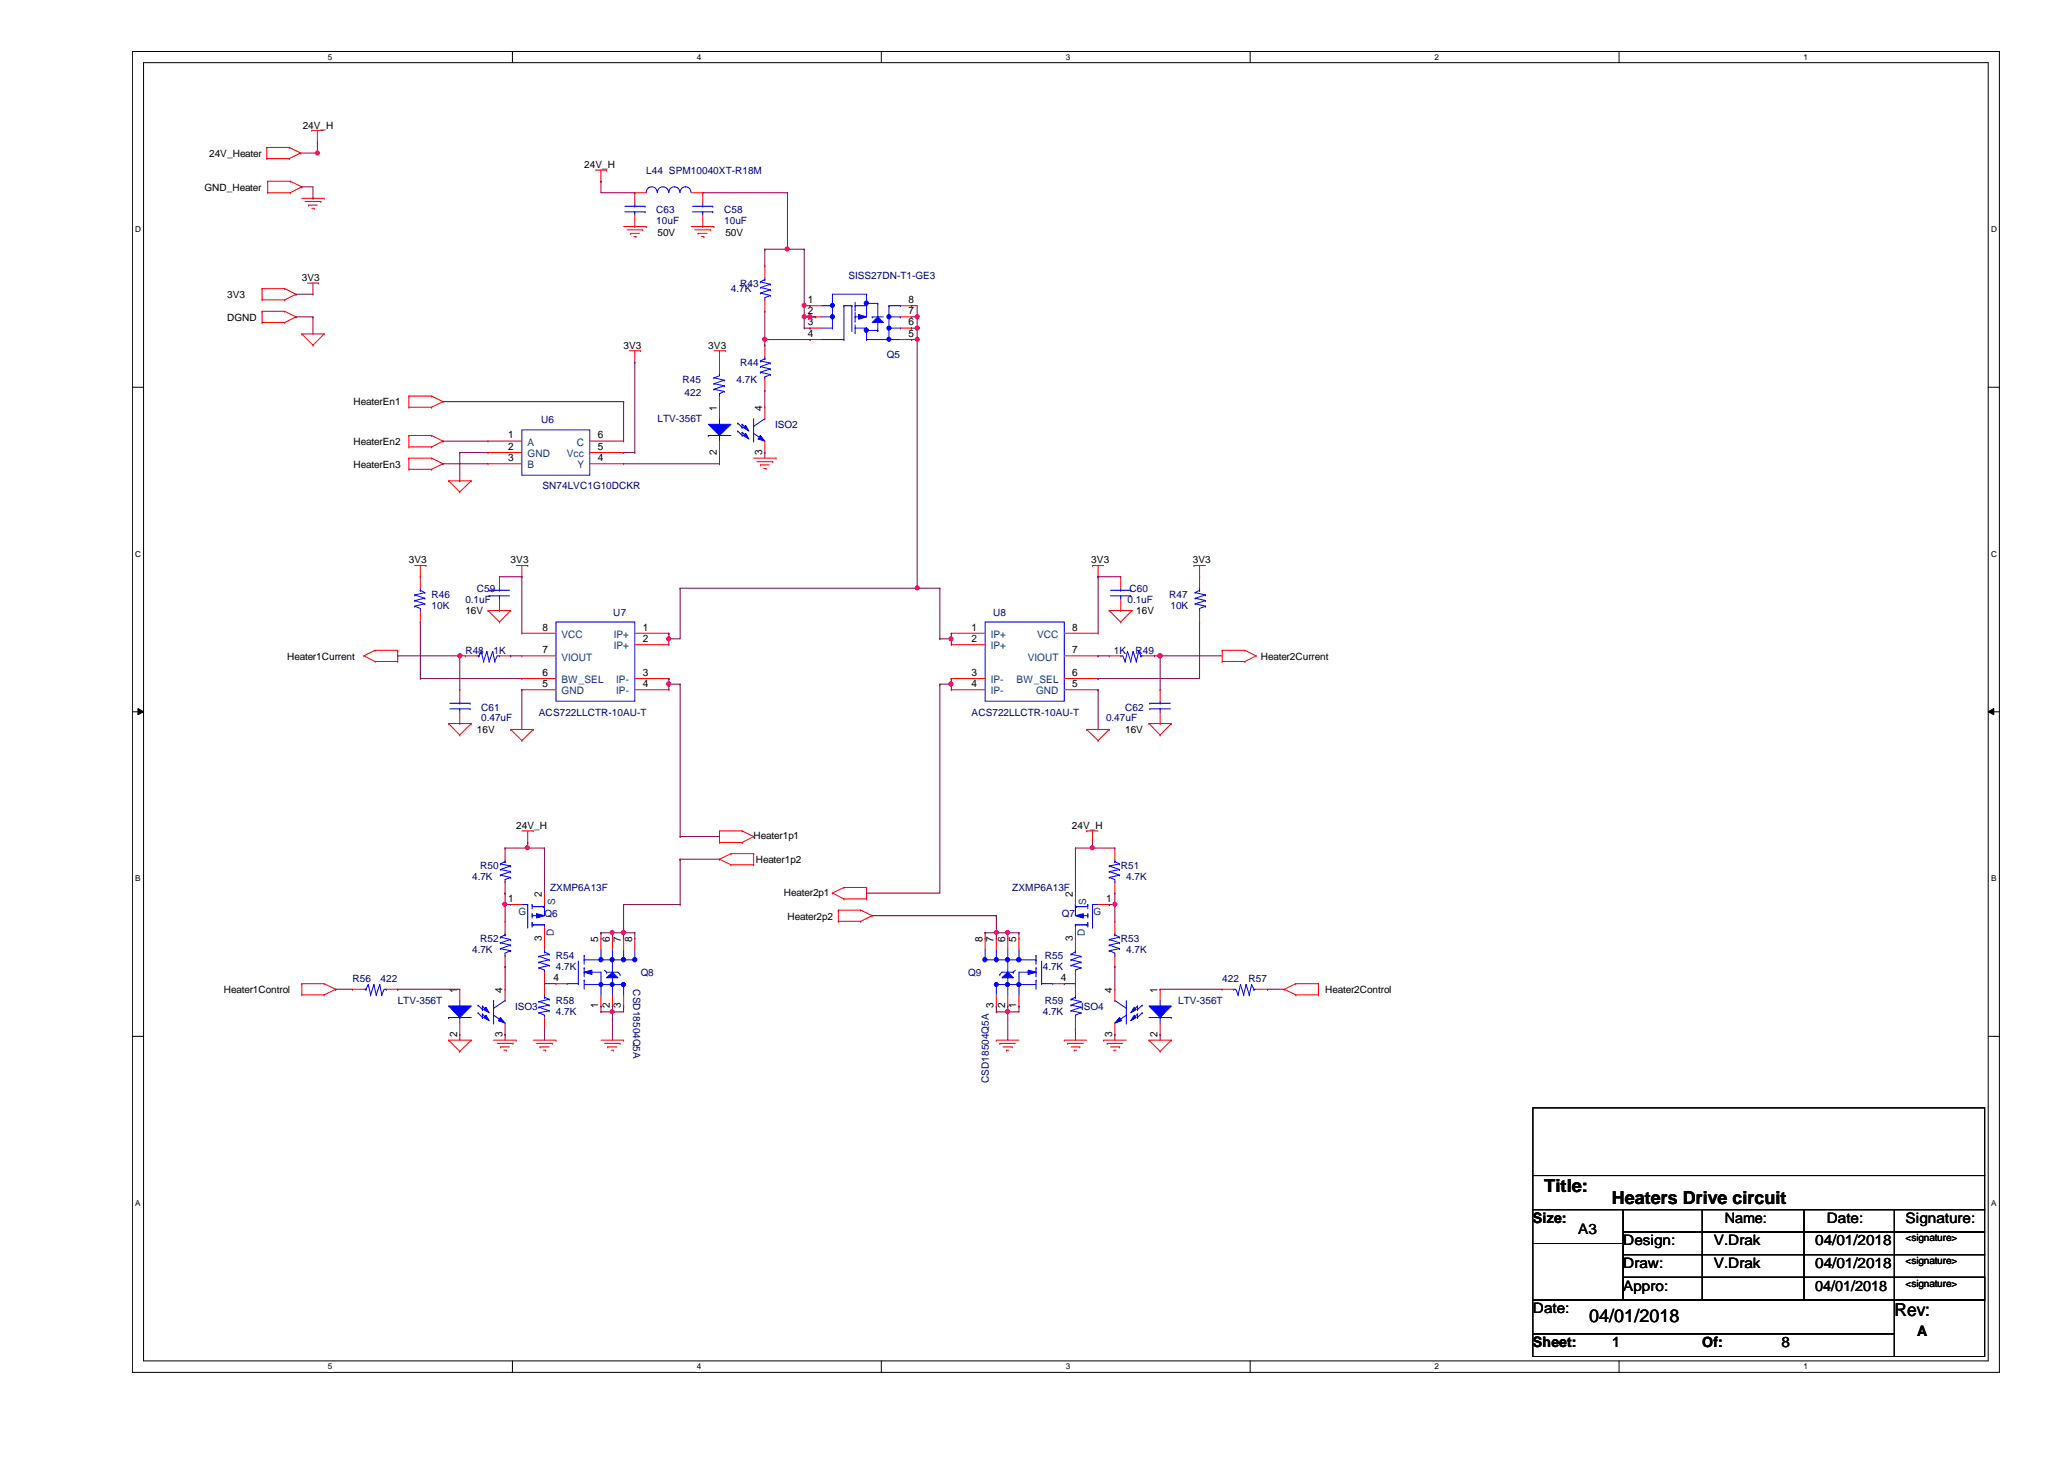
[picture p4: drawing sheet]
<svg xmlns="http://www.w3.org/2000/svg" width="297mm" height="210mm" viewBox="0 0 297 210" stroke-linecap="round" stroke-linejoin="round" font-family="sans-serif">
<defs><g id="words">
<g font-size="2.6">
<text x="222.2" y="171.5">Title:</text>
<text x="232" y="173.2">Heaters Drive circuit</text>
<text x="228.7" y="190.2">04/01/2018</text>
<text x="272.6" y="189.4">Rev:</text>
</g>
<g font-size="2.1">
<text x="220.6" y="175.9">Size:</text>
<text x="227.1" y="177.5">A3</text>
<text x="233.6" y="179.2">Design:</text>
<text x="246.6" y="179.2">V.Drak</text>
<text x="248.2" y="175.9">Name:</text>
<text x="261.2" y="179.2">04/01/2018</text>
<text x="262.9" y="175.9">Date:</text>
<text x="274.2" y="175.9">Signature:</text>
<text x="233.6" y="182.4">Draw:</text>
<text x="233.6" y="185.7">Appro:</text>
<text x="246.6" y="182.4">V.Drak</text>
<text x="261.2" y="185.7">04/01/2018</text>
<text x="261.2" y="182.4">04/01/2018</text>
<text x="220.6" y="188.9">Date:</text>
<text x="220.6" y="193.8">Sheet:</text>
<text x="232" y="193.8">1</text>
<text x="245" y="193.8">Of:</text>
<text x="256.4" y="193.8">8</text>
<text x="275.9" y="192.2">A</text>
</g>
<g font-size="1.5">
<text x="116.2" y="46.8">3</text>
<text x="116.2" y="45.2">2</text>
<text x="116.2" y="43.6">1</text>
<text x="130.7" y="43.6">8</text>
<text x="130.7" y="46.8">6</text>
<text x="130.7" y="45.2">7</text>
<text x="116.2" y="48.5">4</text>
<text x="130.7" y="48.5">5</text>
<text x="103.2" y="59.1" transform="rotate(-90 103.2 59.1)">1</text>
<text x="109.7" y="59.1" transform="rotate(-90 109.7 59.1)">4</text>
<text x="73.2" y="63.1">1</text>
<text x="73.2" y="64.7">2</text>
<text x="86" y="64.7">5</text>
<text x="86" y="63.1">6</text>
<text x="103.2" y="65.4" transform="rotate(-90 103.2 65.4)">2</text>
<text x="109.7" y="65.4" transform="rotate(-90 109.7 65.4)">3</text>
<text x="73.2" y="66.3">3</text>
<text x="86" y="66.3">4</text>
<text x="78.1" y="94">7</text>
<text x="78.1" y="90.7">8</text>
<text x="92.5" y="90.7">1</text>
<text x="92.5" y="92.4">2</text>
<text x="139.8" y="90.7">1</text>
<text x="139.8" y="92.4">2</text>
<text x="154.3" y="94">7</text>
<text x="154.3" y="90.7">8</text>
<text x="78.1" y="98.8">5</text>
<text x="78.1" y="97.2">6</text>
<text x="92.5" y="97.2">3</text>
<text x="92.5" y="98.8">4</text>
<text x="139.8" y="97.2">3</text>
<text x="139.8" y="98.8">4</text>
<text x="154.3" y="98.8">5</text>
<text x="154.3" y="97.2">6</text>
<text x="73.2" y="129.8">1</text>
<text x="78" y="129" transform="rotate(-90 78 129)">2</text>
<text x="154.4" y="129" transform="rotate(-90 154.4 129)">2</text>
<text x="159.2" y="129.8">1</text>
<text x="78" y="135.3" transform="rotate(-90 78 135.3)">3</text>
<text x="86.1" y="135.5" transform="rotate(-90 86.1 135.5)">5</text>
<text x="87.8" y="135.5" transform="rotate(-90 87.8 135.5)">6</text>
<text x="89.4" y="135.5" transform="rotate(-90 89.4 135.5)">7</text>
<text x="91" y="135.5" transform="rotate(-90 91 135.5)">8</text>
<text x="141.4" y="135.5" transform="rotate(-90 141.4 135.5)">8</text>
<text x="143" y="135.5" transform="rotate(-90 143 135.5)">7</text>
<text x="144.7" y="135.5" transform="rotate(-90 144.7 135.5)">6</text>
<text x="146.3" y="135.5" transform="rotate(-90 146.3 135.5)">5</text>
<text x="154.4" y="135.3" transform="rotate(-90 154.4 135.3)">3</text>
<text x="65.8" y="142.8" transform="rotate(-90 65.8 142.8)">1</text>
<text x="72.3" y="142.8" transform="rotate(-90 72.3 142.8)">4</text>
<text x="79.7" y="141.1">4</text>
<text x="152.7" y="141.1">4</text>
<text x="160.1" y="142.8" transform="rotate(-90 160.1 142.8)">4</text>
<text x="166.6" y="142.8" transform="rotate(-90 166.6 142.8)">1</text>
<text x="65.8" y="149.1" transform="rotate(-90 65.8 149.1)">2</text>
<text x="72.3" y="149.1" transform="rotate(-90 72.3 149.1)">3</text>
<text x="86.1" y="145.1" transform="rotate(-90 86.1 145.1)">1</text>
<text x="87.8" y="145.1" transform="rotate(-90 87.8 145.1)">2</text>
<text x="89.4" y="145.1" transform="rotate(-90 89.4 145.1)">3</text>
<text x="143" y="145.1" transform="rotate(-90 143 145.1)">3</text>
<text x="144.7" y="145.1" transform="rotate(-90 144.7 145.1)">2</text>
<text x="146.3" y="145.1" transform="rotate(-90 146.3 145.1)">1</text>
<text x="160.1" y="149.1" transform="rotate(-90 160.1 149.1)">3</text>
<text x="166.6" y="149.1" transform="rotate(-90 166.6 149.1)">2</text>
</g>
<g font-size="1.5" fill="#004080">
<text x="75.9" y="64.1">A</text>
<text x="75.9" y="65.8">GND</text>
<text x="81.6" y="65.8">Vcc</text>
<text x="83" y="64.1">C</text>
<text x="75.9" y="67.4">B</text>
<text x="83.1" y="67.4">Y</text>
<text x="80.8" y="95">VIOUT</text>
<text x="80.8" y="91.8">VCC</text>
<text x="88.3" y="91.8">IP+</text>
<text x="88.3" y="93.4">IP+</text>
<text x="142.6" y="91.8">IP+</text>
<text x="142.6" y="93.4">IP+</text>
<text x="147.9" y="95">VIOUT</text>
<text x="149.3" y="91.8">VCC</text>
<text x="80.8" y="99.9">GND</text>
<text x="80.8" y="98.3">BW_SEL</text>
<text x="88.7" y="98.3">IP-</text>
<text x="88.7" y="99.9">IP-</text>
<text x="142.6" y="98.3">IP-</text>
<text x="142.6" y="99.9">IP-</text>
<text x="146.3" y="98.3">BW_SEL</text>
<text x="149.1" y="99.9">GND</text>
</g>
<g font-size="1.4">
<text x="30.1" y="22.6">24V_Heater</text>
<text x="43.6" y="18.5">24V_H</text>
<text x="29.4" y="27.4">GND_Heater</text>
<text x="84.1" y="24.2">24V_H</text>
<text x="94.6" y="34">50V</text>
<text x="104.4" y="34">50V</text>
<text x="43.4" y="40.4">3V3</text>
<text x="32.7" y="42.9">3V3</text>
<text x="32.7" y="46.1">DGND</text>
<text x="89.7" y="50.2">3V3</text>
<text x="101.9" y="50.2">3V3</text>
<text x="50.9" y="58.3">HeaterEn1</text>
<text x="50.9" y="64">HeaterEn2</text>
<text x="50.9" y="67.3">HeaterEn3</text>
<text x="58.8" y="81.1">3V3</text>
<text x="73.5" y="81.1">3V3</text>
<text x="157.1" y="81.1">3V3</text>
<text x="171.7" y="81.1">3V3</text>
<text x="67" y="88.4">16V</text>
<text x="163.5" y="88.4">16V</text>
<text x="41.3" y="94.9">Heater1Current</text>
<text x="181.4" y="94.9">Heater2Current</text>
<text x="68.6" y="105.5">16V</text>
<text x="161.9" y="105.5">16V</text>
<text x="74.3" y="119.3">24V_H</text>
<text x="154.3" y="119.3">24V_H</text>
<text x="108.5" y="120.7">Heater1p1</text>
<text x="108.8" y="124.2">Heater1p2</text>
<text x="112.8" y="128.9">Heater2p1</text>
<text x="113.3" y="132.3">Heater2p2</text>
<text x="32.2" y="142.9">Heater1Control</text>
<text x="190.7" y="142.9">Heater2Control</text>
<text x="274.2" y="178.6">&lt;signature&gt;</text>
<text x="274.2" y="181.9">&lt;signature&gt;</text>
<text x="274.2" y="185.1">&lt;signature&gt;</text>
</g>
<g font-size="1.4" fill="#000080">
<text x="93" y="25">L44 SPM10040XT-R18M</text>
<text x="94.4" y="30.7">C63</text>
<text x="94.4" y="32.2">10uF</text>
<text x="104.2" y="30.7">C58</text>
<text x="104.2" y="32.2">10uF</text>
<text x="106.5" y="41.3">R43</text>
<text x="122.1" y="40.1">SISS27DN-T1-GE3</text>
<text x="105.2" y="42.1">4.7K</text>
<text x="106.5" y="52.6">R44</text>
<text x="127.6" y="51.5">Q5</text>
<text x="98.2" y="55.1">R45</text>
<text x="98.5" y="57">422</text>
<text x="106" y="55.1">4.7K</text>
<text x="77.9" y="60.9">U6</text>
<text x="94.6" y="60.7">LTV-356T</text>
<text x="111.5" y="61.6">ISO2</text>
<text x="78.1" y="70.4">SN74LVC1G10DCKR</text>
<text x="62.1" y="86">R46</text>
<text x="62.1" y="87.6">10K</text>
<text x="67" y="86.8">0.1uF</text>
<text x="68.6" y="85.1">C59</text>
<text x="88.3" y="88.6">U7</text>
<text x="142.9" y="88.6">U8</text>
<text x="162.3" y="86.8">0.1uF</text>
<text x="162.6" y="85.1">C60</text>
<text x="168.3" y="86">R47</text>
<text x="168.4" y="87.6">10K</text>
<text x="67" y="94.1">R48</text>
<text x="71" y="94.1">1K</text>
<text x="160.3" y="94.1">1K</text>
<text x="163.4" y="94.1">R49</text>
<text x="69.3" y="102.2">C61</text>
<text x="69.3" y="103.7">0.47uF</text>
<text x="77.6" y="103">ACS722LLCTR-10AU-T</text>
<text x="139.8" y="103">ACS722LLCTR-10AU-T</text>
<text x="159.2" y="103.7">0.47uF</text>
<text x="161.9" y="102.2">C62</text>
<text x="69.1" y="125">R50</text>
<text x="161.3" y="125">R51</text>
<text x="67.9" y="126.6">4.7K</text>
<text x="78.4" y="132">Q6</text>
<text x="79.2" y="128.2">ZXMP6A13F</text>
<text x="145.7" y="128.2">ZXMP6A13F</text>
<text x="152.8" y="132">Q7</text>
<text x="162.1" y="126.6">4.7K</text>
<text x="67.9" y="137.2">4.7K</text>
<text x="69.1" y="135.6">R52</text>
<text x="80" y="138">R54</text>
<text x="150.4" y="138">R55</text>
<text x="161.3" y="135.6">R53</text>
<text x="162.1" y="137.2">4.7K</text>
<text x="50.7" y="141.2">R56</text>
<text x="54.8" y="141.2">422</text>
<text x="80" y="139.6">4.7K</text>
<text x="91.1" y="142.3" transform="rotate(90 91.1 142.3)">CSD18504Q5A</text>
<text x="92.2" y="140.4">Q8</text>
<text x="139.3" y="140.4">Q9</text>
<text x="150.1" y="139.6">4.7K</text>
<text x="175.9" y="141.2">422</text>
<text x="179.7" y="141.2">R57</text>
<text x="57.2" y="144.5">LTV-356T</text>
<text x="74.1" y="145.3">ISO3</text>
<text x="80" y="144.5">R58</text>
<text x="80" y="146.1">4.7K</text>
<text x="150.1" y="146.1">4.7K</text>
<text x="150.4" y="144.5">R59</text>
<text x="155.6" y="145.3">ISO4</text>
<text x="169.5" y="144.5">LTV-356T</text>
<text x="142.3" y="155.8" transform="rotate(-90 142.3 155.8)">CSD18504Q5A</text>
</g>
<g font-size="1.4" fill="#004080">
<text x="74.6" y="131.7">G</text>
<text x="79.9" y="130.1" transform="rotate(-90 79.9 130.1)">S</text>
<text x="156.3" y="130.1" transform="rotate(-90 156.3 130.1)">S</text>
<text x="157.4" y="131.7">G</text>
<text x="79.7" y="134.7" transform="rotate(-90 79.7 134.7)">D</text>
<text x="156.1" y="134.7" transform="rotate(-90 156.1 134.7)">D</text>
</g>
<g font-size="1.2">
<text x="47.2" y="8.6">5</text>
<text x="100.3" y="8.6">4</text>
<text x="153.4" y="8.6">3</text>
<text x="206.5" y="8.6">2</text>
<text x="259.5" y="8.6">1</text>
<text x="19.5" y="33.4">D</text>
<text x="286.6" y="33.4">D</text>
<text x="19.5" y="80.1">C</text>
<text x="286.6" y="80.1">C</text>
<text x="19.5" y="126.8">B</text>
<text x="286.6" y="126.8">B</text>
<text x="19.5" y="173.5">A</text>
<text x="286.6" y="173.5">A</text>
<text x="47.2" y="197">5</text>
<text x="100.3" y="197">4</text>
<text x="153.4" y="197">3</text>
<text x="206.5" y="197">2</text>
<text x="259.5" y="197">1</text>
</g>
</g></defs>
<path d="M19.1 7.4h268.6v190h-268.6zM20.7 9h265.4v186.8h-265.4z" fill="none" stroke="#000" stroke-width=".14"/>
<g fill="#fff">
<path d="M47.2 7.6h.6v1.3h-.6z"/>
<path d="M47.2 196h.6v1.3h-.6z"/>
</g>
<path d="M73.7 7.4v1.6M73.7 195.8v1.6" fill="none" stroke="#000" stroke-width=".14"/>
<g fill="#fff">
<path d="M100.3 7.6h.6v1.3h-.6z"/>
<path d="M100.3 196h.6v1.3h-.6z"/>
</g>
<path d="M126.8 7.4v1.6M126.8 195.8v1.6" fill="none" stroke="#000" stroke-width=".14"/>
<g fill="#fff">
<path d="M153.4 7.6h.6v1.3h-.6z"/>
<path d="M153.4 196h.6v1.3h-.6z"/>
</g>
<path d="M179.9 7.4v1.6M179.9 195.8v1.6" fill="none" stroke="#000" stroke-width=".14"/>
<g fill="#fff">
<path d="M206.5 7.6h.6v1.3h-.6z"/>
<path d="M206.5 196h.6v1.3h-.6z"/>
</g>
<path d="M233 7.4v1.6M233 195.8v1.6" fill="none" stroke="#000" stroke-width=".14"/>
<g fill="#fff">
<path d="M259.5 7.6h.6v1.3h-.6z"/>
<path d="M259.5 196h.6v1.3h-.6z"/>
<path d="M19.5 32.3h.8v1.4h-.8z"/>
<path d="M286.6 32.3h.8v1.4h-.8z"/>
<path d="M19.5 79h.8v1.3h-.8z"/>
<path d="M286.6 79h.8v1.3h-.8z"/>
</g>
<path d="M19.1 55.7h1.6M286.1 55.7h1.6" fill="none" stroke="#000" stroke-width=".14"/>
<g fill="#fff">
<path d="M19.5 125.7h.7v1.3h-.7z"/>
<path d="M286.6 125.7h.7v1.3h-.7z"/>
</g>
<path d="M19.1 102.4h1.6M19.9 101.9l.8 .5-.8 .4zM286.1 102.4l.8-.5v.9zM286.1 102.4h1.6" fill="none" stroke="#000" stroke-width=".14"/>
<path d="M19.9 101.9l.8 .5-.8 .4zM286.1 102.4l.8-.5v.9z" fill="#000"/>
<g fill="#fff">
<path d="M19.5 172.4h.7v1.3h-.7z"/>
<path d="M286.6 172.4h.7v1.3h-.7z"/>
</g>
<g fill="none" stroke="#000" stroke-width=".14">
<path d="M19.1 149.1h1.6M220.6 159.4h65v9.7h-65zM286.1 149.1h1.6M220.6 169.1h65v4.9h-65zM220.6 174h13v4.9h-13zM220.6 178.9h13v8.1h-13zM233.6 174h11.4v3.2h-11.4zM233.6 177.2h11.4v3.3h-11.4zM245 174h14.6v3.2h-14.6zM245 177.2h14.6v3.3h-14.6zM259.6 174h13v3.2h-13zM259.6 177.2h13v3.3h-13z"/>
<path d="M272.6 174h13v3.2h-13zM272.6 177.2h13v3.3h-13zM220.6 187h52v4.9h-52zM220.6 191.9h52v3.3h-52zM233.6 180.5h11.4v3.3h-11.4zM233.6 183.8h52v3.2h-52zM233.6 183.8h11.4v3.2h-11.4zM245 180.5h14.6v3.3h-14.6zM245 183.8h14.6v3.2h-14.6zM259.6 180.5h13v3.3h-13zM259.6 183.8h13v3.2h-13zM272.6 180.5h13v3.3h-13z"/>
<path d="M272.6 183.8h13v3.2h-13zM272.6 187h13v8.2h-13z"/>
</g>
<g fill="none" stroke="#f00" stroke-width=".14">
<path d="M44.9 18.8h.1M44.9 18.8h1.6M45.7 18.8v1.6M38.4 21.2h.1M38.4 22.8h.1M38.4 21.2h3.2M38.4 21.2v1.6M38.4 22.8h3.2M38.5 26.1h.1M38.5 27.7h.1M38.5 26.1h3.3M38.5 26.1v1.6"/>
<path d="M38.5 27.7h3.3M41.6 21.2h.1M41.6 22.8h.1M41.6 21.2l1.7 .8M41.8 26.1h.1M41.8 27.7h.1M41.8 26.1l1.6 .8M43.3 22h.1M43.3 22l-1.7 .8M43.4 26.9h.1M43.4 26.9l-1.6 .8M43.4 28.5h3.3"/>
<path d="M43.9 29h2.3M44.4 29.5h.1M44.4 29.5h1.3M44.9 30h.3M45.2 30h.1M45.7 20.4h.1M46.2 29h.1M46.7 28.5h.1M85.7 24.5h1.6M86.5 26.1h.1M86.5 24.5v1.6M87.3 24.5h.1"/>
<path d="M89.7 32.6h3.3M90.3 33.1h2.2M90.7 33.6h.1M90.7 33.6h1.3M91.2 34h.3M91.5 34h.1M92.5 33.1h.1M93 32.6h.1M99.5 32.6h3.2M100 33.1h2.3M100.5 33.6h.1M100.5 33.6h1.3"/>
<path d="M101 34h.3M101.3 34h.1M102.3 33.1h.1M102.7 32.6h.1M37.7 41.5h.1M37.7 43.1h.1M37.7 44.8h.1M37.7 46.4h.1M37.7 41.5h3.3M37.7 41.5v1.6M37.7 44.8v1.6M37.7 43.1h3.3"/>
<path d="M37.7 44.8h3.3M37.7 46.4h3.3M41 41.5h.1M41 43.1h.1M41 44.8h.1M41 46.4h.1M41 41.5l1.6 .8M41 44.8l1.6 .8M42.6 42.3h.1M42.6 45.6h.1M42.6 42.3l-1.6 .8M42.6 45.6l-1.6 .8"/>
<path d="M43.4 48h.1M43.4 48h3.3M43.4 48l1.6 1.7M44.2 40.7h1.6M45 42.3h.1M45 49.7h.1M45 40.7v1.6M45.8 40.7h.1M46.7 48h.1M46.7 48l-1.7 1.7M58.8 58.6h.1M58.8 57h.1"/>
<path d="M58.8 57v1.6M58.8 57h3.3M58.8 58.6h3.3M62.1 57h.1M62.1 58.6h.1M62.1 57l1.7 .8M63.8 57.8h.1M63.8 57.8l-1.7 .8M90.6 50.5h1.6M91.4 52.1h.1M91.4 50.5v1.6M92.2 50.5h.1"/>
<path d="M102.7 50.5h1.7M103.5 52.1h.1M103.5 50.5v1.6M104.4 50.5h.1M58.8 67.5h.1M58.8 65.9h.1M58.8 64.3h.1M58.8 62.7h.1M58.8 65.9h3.3M58.8 67.5h3.3M58.8 62.7v1.6M58.8 65.9v1.6"/>
<path d="M58.8 62.7h3.3M58.8 64.3h3.3M62.1 65.9h.1M62.1 67.5h.1M62.1 62.7h.1M62.1 64.3h.1M62.1 65.9l1.7 .8M62.1 62.7l1.7 .8M63.8 66.7h.1M63.8 63.5h.1M63.8 66.7l-1.7 .8M63.8 63.5l-1.7 .8"/>
<path d="M64.6 69.2h.1M64.6 69.2h3.2M64.6 69.2l1.6 1.6M66.2 70.8h.1M67.8 69.2h.1M67.8 69.2l-1.6 1.6M108.5 65.9h3.2M108.9 66.4h2.3M109.4 66.9h.1M109.4 66.9h1.3M109.9 67.4h.3M110.2 67.4h.1"/>
<path d="M111.2 66.4h.1M111.7 65.9h.1M52.4 94.4h.1M52.4 94.4l1.6 .8M54 93.6h.1M54 95.2h.1M54 93.6l-1.6 .8M54 93.6h3.2M54 95.2h3.2M57.2 93.6h.1M57.2 95.2h.1M57.2 93.6v1.6"/>
<path d="M59.7 81.4h1.6M60.5 83h.1M60.5 81.4v1.6M61.3 81.4h.1M70.2 87.8h.1M70.2 87.8h3.3M70.2 87.8l1.7 1.7M71.9 89.5h.1M71.9 83h.1M71.9 87.8h.1M71.9 83v1.6M71.9 86.2v1.6"/>
<path d="M73.5 87.8h.1M73.5 87.8l-1.6 1.7M74.3 81.4h1.6M75.1 83h.1M75.1 81.4v1.6M75.9 81.4h.1M157.2 81.4h.1M157.2 81.4h1.6M158 83h.1M158 81.4v1.6M159.6 87.8h.1M159.6 87.8h3.3"/>
<path d="M159.6 87.8l1.7 1.7M161.3 89.5h.1M161.3 83h.1M161.3 87.8h.1M161.3 83v1.6M161.3 86.2v1.6M162.9 87.8h.1M162.9 87.8l-1.6 1.7M171.8 81.4h.1M171.8 81.4h1.7M172.6 83h.1M172.6 81.4v1.6"/>
<path d="M175.9 93.6h.1M175.9 95.2h.1M175.9 93.6h3.3M175.9 95.2h3.3M175.9 93.6v1.6M179.2 93.6h.1M179.2 95.2h.1M179.2 93.6l1.6 .8M180.8 94.4h.1M180.8 94.4l-1.6 .8M64.6 104.1h.1M64.6 104.1h3.2"/>
<path d="M64.6 104.1l1.6 1.6M66.2 105.7h.1M67.8 104.1h.1M67.8 104.1l-1.6 1.6M73.5 104.9h.1M73.5 104.9h3.3M73.5 104.9l1.6 1.7M75.1 106.6h.1M75.1 119.5h1.7M75.9 119.5v1.7M76.8 104.9h.1M76.8 119.5h.1"/>
<path d="M76.8 104.9l-1.7 1.7M103.5 119.5h.1M103.5 119.5v1.7M103.5 119.5h3.3M106.8 119.5h.1M106.8 119.5l1.7 .9M156.4 104.9h.1M156.4 119.5h.1M156.4 119.5h1.6M156.4 104.9h3.2M156.4 104.9l1.6 1.7M157.2 119.5v1.7"/>
<path d="M158 106.6h.1M159.6 104.9h.1M159.6 104.9l-1.6 1.7M165.4 104.1h.1M165.4 104.1h3.2M165.4 104.1l1.6 1.6M167 105.7h.1M168.6 104.1h.1M168.6 104.1l-1.6 1.6M75.9 121.2h.1M103.5 123.6h.1M103.5 121.2h.1"/>
<path d="M103.5 123.6l1.7 .8M103.5 121.2h3.3M105.2 122.8h.1M105.2 124.4h.1M105.2 122.8l-1.7 .8M105.2 122.8h3.3M105.2 124.4h3.3M106.8 121.2h.1M108.5 122.8h.1M108.5 124.4h.1M108.5 120.4h.1M108.5 122.8v1.6"/>
<path d="M108.5 120.4l-1.7 .8M119.8 128.5h.1M119.8 128.5l1.7 .8M120.7 130.9h.1M120.7 132.5h.1M120.7 130.9h3.2M120.7 130.9v1.6M120.7 132.5h3.2M121.5 129.3h.1M121.5 127.7h.1M121.5 129.3h3.2M121.5 127.7h3.2"/>
<path d="M121.5 127.7l-1.7 .8M123.9 130.9h.1M123.9 132.5h.1M123.9 130.9l1.6 .8M124.7 129.3h.1M124.7 127.7h.1M124.7 127.7v1.6M125.5 131.7h.1M125.5 131.7l-1.6 .8M157.2 121.2h.1M43.4 143.1h.1M43.4 141.5h.1"/>
<path d="M43.4 141.5h3.3M43.4 143.1h3.3M43.4 141.5v1.6M46.7 141.5h.1M46.7 143.1h.1M46.7 141.5l1.6 .8M48.3 142.3h.1M48.3 142.3l-1.6 .8M50.7 142.3h.1M50.7 142.3h1.7M55.6 142.3h1.6M57.2 142.3h.1"/>
<path d="M64.6 149.6h.1M64.6 149.6h3.2M64.6 149.6l1.6 1.7M66.2 151.3h.1M67.8 149.6h.1M67.8 149.6l-1.6 1.7M71 149.6h3.3M71.5 150.1h2.3M72 150.6h.1M72 150.6h1.3M72.5 151.1h.4M72.9 151.1h.1"/>
<path d="M73.8 150.1h.1M74.3 149.6h.1M76.8 149.6h3.2M77.2 150.1h2.3M77.7 150.6h.1M77.7 150.6h1.3M78.2 151.1h.3M78.5 151.1h.1M79.5 150.1h.1M80 149.6h.1M86.5 149.6h3.2M87 150.1h2.2"/>
<path d="M87.5 150.6h.1M87.5 150.6h1.3M88 151.1h.3M88.3 151.1h.1M89.2 150.1h.1M89.7 149.6h.1M143.4 149.6h.1M143.4 149.6h3.2M143.9 150.1h.1M143.9 150.1h2.2M144.4 150.6h1.3M144.9 151.1h.1"/>
<path d="M144.9 151.1h.3M145.7 150.6h.1M153.2 149.6h.1M153.2 149.6h3.2M153.6 150.1h.1M153.6 150.1h2.3M154.1 150.6h1.3M154.6 151.1h.1M154.6 151.1h.3M155.4 150.6h.1M158.8 149.6h.1M158.8 149.6h3.3"/>
<path d="M159.3 150.1h.1M159.3 150.1h2.3M159.8 150.6h1.3M160.3 151.1h.1M160.3 151.1h.3M161.1 150.6h.1M165.4 149.6h.1M165.4 149.6h3.2M165.4 149.6l1.6 1.7M167 151.3h.1M168.6 149.6h.1M168.6 149.6l-1.6 1.7"/>
<path d="M184.8 142.3h.1M184.8 142.3l1.7 .8M186.5 141.5h.1M186.5 143.1h.1M186.5 141.5h3.2M186.5 143.1h3.2M186.5 141.5l-1.7 .8M189.7 143.1h.1M189.7 141.5h.1M189.7 141.5v1.6"/>
</g>
<g fill="none" stroke="#00f" stroke-width=".14">
<path d="M70.4 85.7h.1M70.4 84.9h.1M70.4 85.7h2.9M70.4 84.9h2.9M71.9 84.9h.1M71.9 85.7h.1M71.9 84.6v.3M71.9 85.7v.5M159.8 85.7h2.9M159.8 84.9h2.9M161.3 84.9h.1M161.3 85.7h.1"/>
<path d="M161.3 84.6v.3M161.3 85.7v.5M162.7 85.7h.1M162.7 84.9h.1M154.8 133.1h.1M154.8 130.1h.1M154.8 130.4h.1M154.8 130.1v1.6M154.8 133.1v.3M154.8 133.1h1.7M154.8 130.4h1.7M154.9 130.4h.1"/>
<path d="M156.4 133.1h.1M156.5 133.1h.1M156.5 130.1h.1M156.5 131.4h.1M156.5 132.7h.1M156.5 130.1v.7M156.5 131.4v.7M156.5 132.7v.7M157.2 130.1h.1M157.2 133.4h.1M157.2 130.1h.8M157.2 130.1v3.3"/>
<path d="M52.4 142.3h.3M52.7 142.3h.1M53 141.6h.1M53 141.6l-.3 .7M53 141.6l.3 1.5M53.3 143.1h.1M53.8 141.6h.1M53.8 141.6l.3 1.5M53.8 141.6l-.5 1.5M54.1 143.1h.1M54.7 141.6h.1M54.7 141.6l.2 1.5"/>
<path d="M54.7 141.6l-.6 1.5M54.9 143.1h.1M55.6 142.3h.1M55.6 142.3h-.3l-.4 .8"/>
</g>
<path d="M154.8 131.7l1.1-.3v.7z" fill="#00f"/>
<path d="M154.8 131.7l1.1-.3v.7zM155.6 131.7h.9M156.5 131.7h.1" fill="none" stroke="#00f" stroke-width=".14"/>
<path d="M154.8 135h.1M154.8 128.5h.1M154.8 128.5v1.6M154.8 133.4v1.6M158 130.1h1.6M159.6 130.1h.1" fill="none" stroke="#f00" stroke-width=".14"/>
<path d="M144.2 140.7l.8-.8 .8 .8z" fill="#00f"/>
<g fill="none" stroke="#00f" stroke-width=".14">
<path d="M145 139.9h.1M145.8 139.9h.1M145.8 139.9h-1.6l-.3 .3M146.1 139.6l-.3 .3M146.6 138.1h.1M146.6 136.6v1.5M146.6 139.9v3.2M149.1 139.2h.1M149.1 137.5h.1M149.1 138.1h.1M149.1 137.5v1.2M149.1 139.2v1.3"/>
<path d="M149.1 138.1h-4.1v1.8M149.9 138.3v3.2M143.4 141.6h.1M143.4 141.6h5.7M143.9 140.2h.1M144.2 140.7l.8-.8 .8 .8zM145 141.6h.1M145 140.7v.9M146.6 141.6h.1M149.1 141h.1M149.1 141v1.3M149.9 141.5h.1"/>
<path d="M149.9 141.5h1.6M151.5 141.5h.1"/>
</g>
<circle cx="146.6" cy="141.6" r=".31" fill="#00f"/>
<circle cx="146.6" cy="141.6" r=".31" fill="none" stroke="#00f" stroke-width=".14"/>
<circle cx="146.6" cy="138.1" r=".32" fill="#00f"/>
<circle cx="146.6" cy="138.1" r=".32" fill="none" stroke="#00f" stroke-width=".14"/>
<circle cx="145" cy="138.1" r=".31" fill="#00f"/>
<g fill="none" stroke="#00f" stroke-width=".14">
<path d="M145 138.1h.1M145 136.6v1.5"/>
<circle cx="145" cy="138.1" r=".31"/>
</g>
<circle cx="143.4" cy="138.1" r=".31" fill="#00f"/>
<g fill="none" stroke="#00f" stroke-width=".14">
<path d="M143.4 138.1h.1M143.4 136.6v1.5"/>
<circle cx="143.4" cy="138.1" r=".31"/>
</g>
<circle cx="141.7" cy="138.1" r=".31" fill="#00f"/>
<g fill="none" stroke="#00f" stroke-width=".14">
<path d="M141.6 138.1h.1M141.6 138.1h3.4M141.8 138.1h.1M141.8 136.6v1.5"/>
<circle cx="141.7" cy="138.1" r=".31"/>
</g>
<circle cx="143.4" cy="141.6" r=".3" fill="#00f"/>
<circle cx="143.4" cy="141.6" r=".3" fill="none" stroke="#00f" stroke-width=".14"/>
<circle cx="145" cy="141.6" r=".3" fill="#00f"/>
<g fill="none" stroke="#00f" stroke-width=".14">
<path d="M146.6 139.9h2.5M149.1 139.9h.1M143.4 141.6h.1M143.4 141.6v1.5M145 141.6h.1M145 141.6v1.5"/>
<circle cx="145" cy="141.6" r=".3"/>
</g>
<path d="M148 139.6l1.1 .3-1.1 .3z" fill="#00f"/>
<g fill="none" stroke="#00f" stroke-width=".14">
<path d="M75.1 130.1h.8M75.9 130.1h.1M75.9 133.4h.1M75.9 130.1v3.3M76.6 133.1h.1M76.6 130.1h.1M76.6 131.4h.1M76.6 132.7h.1M76.6 133.1h1.8M76.6 130.4h1.8M76.6 130.1v.7M76.6 131.4v.7"/>
<path d="M76.6 132.7v.7M76.8 133.1h.1M78.2 130.4h.1M78.4 133.1h.1M78.4 130.1h.1M78.4 130.4h.1M78.4 130.1v1.6M78.4 133.1v.3M148 139.6l1.1 .3-1.1 .3z"/>
</g>
<g fill="none" stroke="#f00" stroke-width=".14">
<path d="M141.8 135h.1M141.8 135v1.6M143.4 135h.1M143.4 135v1.6M145 135h.1M145 135v1.6M146.6 135h.1M146.6 135v1.6M143.4 144.7h.1M143.4 143.1v1.6M145 144.7h.1M145 143.1v1.6"/>
<path d="M146.6 144.7h.1M146.6 143.1v1.6M151.5 141.5h1.7M153.2 141.5h.1"/>
</g>
<path d="M77.2 131.4l1.2 .3-1.2 .4z" fill="#00f"/>
<path d="M76.6 131.7h.1M76.6 131.7h1M77.2 131.4l1.2 .3-1.2 .4z" fill="none" stroke="#00f" stroke-width=".14"/>
<path d="M73.5 130.1h.1M73.5 130.1h1.6M78.4 135h.1M78.4 128.5h.1M78.4 128.5v1.6M78.4 133.4v1.6" fill="none" stroke="#f00" stroke-width=".14"/>
<path d="M87.3 140.7l.8-.8 .8 .8z" fill="#00f"/>
<g fill="none" stroke="#00f" stroke-width=".14">
<path d="M83.2 138.3v3.2M84.1 139.2h.1M84.1 137.5h.1M84.1 138.1h.1M84.1 137.5v1.2M84.1 139.2v1.3M84.1 138.1h4v1.8M86.5 138.1h.1M86.5 136.6v1.5M86.5 139.9v3.2M87 139.6l.3 .3M87.3 139.9h.1"/>
<path d="M87.3 139.9h1.6l.3 .3M88.1 139.9h.1M81.6 141.5h.1M81.6 141.5h1.6M83.2 141.5h.1M84.1 141h.1M84.1 141v1.3M84.1 141.6h5.6M86.5 141.6h.1M87.3 140.7l.8-.8 .8 .8zM88.1 141.6h.1M88.1 140.7v.9"/>
<path d="M89.2 140.2h.1M89.7 141.6h.1"/>
</g>
<circle cx="86.5" cy="141.6" r=".3" fill="#00f"/>
<circle cx="86.5" cy="141.6" r=".3" fill="none" stroke="#00f" stroke-width=".14"/>
<circle cx="86.5" cy="138.1" r=".31" fill="#00f"/>
<circle cx="86.5" cy="138.1" r=".31" fill="none" stroke="#00f" stroke-width=".14"/>
<circle cx="88.1" cy="138.1" r=".31" fill="#00f"/>
<g fill="none" stroke="#00f" stroke-width=".14">
<path d="M88.1 138.1h.1M88.1 136.6v1.5"/>
<circle cx="88.1" cy="138.1" r=".31"/>
</g>
<circle cx="89.7" cy="138.1" r=".32" fill="#00f"/>
<g fill="none" stroke="#00f" stroke-width=".14">
<path d="M89.7 138.1h.1M89.7 136.6v1.5"/>
<circle cx="89.7" cy="138.1" r=".32"/>
</g>
<circle cx="91.3" cy="138.1" r=".31" fill="#00f"/>
<g fill="none" stroke="#00f" stroke-width=".14">
<path d="M88.1 138.1h3.4M91.4 138.1h.1M91.4 136.6v1.5M91.5 138.1h.1"/>
<circle cx="91.3" cy="138.1" r=".31"/>
</g>
<circle cx="89.7" cy="141.6" r=".31" fill="#00f"/>
<circle cx="89.7" cy="141.6" r=".31" fill="none" stroke="#00f" stroke-width=".14"/>
<circle cx="88.1" cy="141.6" r=".3" fill="#00f"/>
<g fill="none" stroke="#00f" stroke-width=".14">
<path d="M84.1 139.9h.1M84.1 139.9h2.4M88.1 141.6h.1M88.1 141.6v1.5M89.7 141.6h.1M89.7 141.6v1.5"/>
<circle cx="88.1" cy="141.6" r=".3"/>
</g>
<path d="M84.1 139.9l1.1-.3v.6z" fill="#00f"/>
<g fill="none" stroke="#00f" stroke-width=".14">
<path d="M75.1 61.8h9.8v6.6h-9.8zM59.7 87.2h.1M59.7 86.4h.1M59.7 85.6h.1M59.7 87.2l.8 .3v.3M59.7 86.4l1.4 .5M59.7 85.6l1.4 .5M60.5 84.9h.1M60.5 87.8h.1M60.5 84.9l.6 .4M60.5 84.6v.3M61.1 86.9h.1"/>
<path d="M61.1 86.1h.1M61.1 85.3h.1M61.1 86.9l-1.4 .3M61.1 86.1l-1.4 .3M61.1 85.3l-1.4 .3M161.3 94.4h.1M161.3 94.4h.3l.3 .8M161.9 95.2h.1M162.3 93.7h.1M162.3 93.7l-.4 1.5M162.3 93.7l.4 1.5M162.7 95.2h.1"/>
<path d="M163.1 93.7h.1M163.1 93.7l-.4 1.5M163.1 93.7l.4 1.5M163.5 95.2h.1M163.9 93.7h.1M163.9 93.7l.3 .7M163.9 93.7l-.4 1.5M164.2 94.4h.1M164.2 94.4h.3M172 86.9h.1M172 86.1h.1M172 85.3h.1"/>
<path d="M172 86.9l1.5 .3M172 86.1l1.5 .3M172 85.3l1.5 .3M172.6 84.9h.1M172.6 87.8h.1M172.6 84.9l-.6 .4M172.6 84.6v.3M173.5 87.2h.1M173.5 86.4h.1M173.5 85.6h.1M173.5 87.2l-.9 .3v.3M173.5 86.4l-1.5 .5"/>
<path d="M173.5 85.6l-1.5 .5M84.1 139.9l1.1-.3v.6zM154.1 145.4h.1M154.1 144.6h.1M154.1 143.8h.1M154.1 145.4l1.5 .3M154.1 144.6l1.5 .3M154.1 143.8l1.5 .3M154.8 143.5h.1M154.8 146.4h.1M154.8 143.5l-.7 .3M154.8 143.1v.4"/>
<path d="M155.6 145.7h.1M155.6 144.9h.1M155.6 144.1h.1M155.6 145.7l-.8 .3v.4M155.6 144.9l-1.5 .5M155.6 144.1l-1.5 .5"/>
</g>
<g fill="none" stroke="#f00" stroke-width=".14">
<path d="M70.2 63.5h.1M70.2 65.1h.1M70.2 66.7h.1M70.2 63.5h4.9M70.2 65.1h4.9M70.2 66.7h4.9M84.9 63.5h4.8M84.9 65.1h4.8M84.9 66.7h4.8M89.7 66.7h.1M89.7 65.1h.1M89.7 63.5h.1"/>
<path d="M60.5 83h.1M60.5 89.5h.1M60.5 83v1.6M60.5 87.8v1.7M159.6 94.4h.1M159.6 94.4h1.7M164.5 94.4h1.7M166.2 94.4h.1M172.6 83h.1M172.6 89.5h.1M172.6 83v1.6M172.6 87.8v1.7"/>
<path d="M86.5 135h.1M86.5 135v1.6M88.1 135h.1M88.1 135v1.6M89.7 135h.1M89.7 135v1.6M91.4 135h.1M91.4 135v1.6M80 141.5h.1M80 141.5h1.6M86.5 144.7h.1M86.5 143.1v1.6"/>
<path d="M88.1 144.7h.1M88.1 143.1v1.6M89.7 144.7h.1M89.7 143.1v1.6M154.8 141.5h.1M154.8 148h.1M154.8 141.5v1.6M154.8 146.4v1.6"/>
</g>
<path d="M64.6 144.7h3.2l-1.6 1.7z" fill="#00f"/>
<g fill="none" stroke="#00f" stroke-width=".14">
<path d="M64.6 144.7h3.2l-1.6 1.7zM64.6 146.4h.1M64.6 146.4h3.2M66.2 146.4h.1M66.2 144.7h.1M66.2 143.9v.8M66.2 146.4v.8M71 147.2h.1M71 146h.1M71 143.9v3.3M71 146l1.7 1.2M72.7 143.9h.1"/>
<path d="M72.7 143.9l-1.7 1.2"/>
</g>
<path d="M72 146.4l.7 .8-1-.3z" fill="#00f"/>
<g fill="none" stroke="#00f" stroke-width=".14">
<path d="M68.8 145.7h.1M68.8 144.6h.1M68.8 145.7l.6 .7M68.8 144.6l.6 .6M69.4 146.4h.1M69.4 145.9h.1M69.4 145.2h.1M69.4 144.7h.1M69.4 144.7v.5M69.4 145.9v.5M69.4 145.9l.7 .7M69.4 144.7l.7 .7"/>
<path d="M72 146.4l.7 .8-1-.3z"/>
</g>
<path d="M69.6 146.4l.3-.4 .5 .9z" fill="#00f"/>
<path d="M69.6 146.4l.3-.4 .5 .9z" fill="none" stroke="#00f" stroke-width=".14"/>
<path d="M69.9 144.9l.5 .8-.8-.5z" fill="#00f"/>
<g fill="none" stroke="#00f" stroke-width=".14">
<path d="M94.6 27.7a.78 .78 0 0 0-.8-.8 .78 .78 0 0 0-.8 .8M96.2 27.7a.81 .81 0 0 0-.8-.8 .81 .81 0 0 0-.8 .8M97.8 27.7a.78 .78 0 0 0-.8-.8 .78 .78 0 0 0-.7 .8M99.4 27.7a.78 .78 0 0 0-.8-.8 .78 .78 0 0 0-.7 .8M110.1 39.9v.3M102.7 54.4h.1M102.7 55.2h.1M102.7 56h.1M102.7 54.4l1.5 .3M102.7 55.2l1.5 .3M102.7 56l1.5 .3M103.5 56.6h.1"/>
<path d="M103.5 53.7h.1M103.5 53.7v.4l-.8 .3M103.5 56.6v.4M104.2 54.7h.1M104.2 55.5h.1M104.2 56.3h.1M104.2 54.7l-1.5 .5M104.2 56.3l-.7 .3M104.2 55.5l-1.5 .5M109.4 42.2h.1M109.4 41.4h.1M109.4 40.6h.1"/>
<path d="M109.4 42.2l1.5 .3M109.4 41.4l1.5 .3M109.4 40.6l1.5 .3M110.1 40.2h.1M110.1 43.1h.1M110.1 40.2l-.7 .4M110.9 42.5h.1M110.9 41.7h.1M110.9 40.9h.1M110.9 42.5l-.8 .3v.3M110.9 41.7l-1.5 .5M110.9 40.9l-1.5 .5"/>
<path d="M154.1 138.9h.1M154.1 138.1h.1M154.1 137.3h.1M154.1 138.9l1.5 .3M154.1 138.1l1.5 .3M154.1 137.3l1.5 .3M154.8 136.9h.1M154.8 139.9h.1M154.8 136.9l-.7 .4M154.8 136.6v.3M155.6 139.2h.1M155.6 138.4h.1"/>
<path d="M155.6 137.6h.1M155.6 139.2l-.8 .4v.3M155.6 138.4l-1.5 .5M155.6 137.6l-1.5 .5M69.9 144.9l.5 .8-.8-.5zM77.6 145.7h.1M77.6 144.9h.1M77.6 144.1h.1M77.6 145.7l.8 .3v.4M77.6 144.9l1.4 .5M77.6 144.1l1.4 .5M78.4 143.5h.1"/>
<path d="M78.4 146.4h.1M78.4 143.5l.6 .3M78.4 143.1v.4M79 145.4h.1M79 144.6h.1M79 143.8h.1M79 145.4l-1.4 .3M79 144.6l-1.4 .3M79 143.8l-1.4 .3"/>
</g>
<g fill="none" stroke="#f00" stroke-width=".14">
<path d="M91.4 27.7h.1M91.4 27.7h1.6M99.5 27.7h1.6M101.1 27.7h.1M110.1 38.3h.1M110.1 38.3v1.6M103.5 58.6h.1M103.5 52.1h.1M103.5 52.1v1.6M103.5 57v1.6M110.1 44.8h.1M110.1 43.1v1.7"/>
<path d="M154.8 135h.1M154.8 135v1.6M154.8 139.9v1.6M66.2 142.3h.1M66.2 148.8h.1M66.2 142.3v1.6M66.2 147.2v1.6M72.7 142.3h.1M72.7 148.8h.1M72.7 142.3v1.6M72.7 147.2v1.6M78.4 141.5h.1"/>
<path d="M78.4 148h.1M78.4 141.5v1.6M78.4 146.4v1.6M154.8 141.5h.1"/>
</g>
<path d="M165.4 144.7h3.2l-1.6 1.7z" fill="#00f"/>
<g fill="none" stroke="#00f" stroke-width=".14">
<path d="M160.4 143.9h.1M160.4 143.9l1.7 1.2M162.1 147.2h.1M162.1 146h.1M162.1 143.9v3.3M162.1 146l-1.7 1.2M165.4 144.7h3.2l-1.6 1.7zM165.4 146.4h3.2M167 146.4h.1M167 144.7h.1M167 143.9v.8M167 146.4v.8"/>
<path d="M168.6 146.4h.1"/>
</g>
<path d="M161.1 146.4l.3 .5-1 .3z" fill="#00f"/>
<g fill="none" stroke="#00f" stroke-width=".14">
<path d="M161.1 146.4l.3 .5-1 .3zM163.7 146.4h.1M163.7 145.9h.1M163.7 145.2h.1M163.7 144.7h.1M163.7 144.7v.5M163.7 145.9v.5M163.7 145.9l-.6 .7M163.7 144.7l-.6 .7M164.4 145.7h.1M164.4 144.6h.1M164.4 145.7l-.7 .7"/>
<path d="M164.4 144.6l-.7 .6"/>
</g>
<path d="M163.2 146l.3 .4-.8 .5z" fill="#00f"/>
<path d="M163.2 146l.3 .4-.8 .5z" fill="none" stroke="#00f" stroke-width=".14"/>
<path d="M163.2 144.9l.3 .3-.8 .5z" fill="#00f"/>
<g fill="none" stroke="#00f" stroke-width=".14">
<path d="M109.4 53.6h.1M109.4 52.7h.1M109.4 51.9h.1M109.4 53.6l1.5 .3M109.4 52.7l1.5 .4M109.4 51.9l1.5 .3M110.1 51.6h.1M110.1 54.5h.1M110.1 51.6l-.7 .3M110.1 51.3v.3M110.9 53.9h.1M110.9 53.1h.1"/>
<path d="M110.9 52.2h.1M110.9 53.9l-.8 .3v.3M110.9 53.1l-1.5 .5M110.9 52.2l-1.5 .5M68.6 94.4h.3M68.9 94.4h.1M69.3 93.7h.1M69.3 93.7l-.4 .7M69.3 93.7l.3 1.5M69.6 95.2h.1M70.1 93.7h.1M70.1 93.7l.3 1.5"/>
<path d="M70.1 93.7l-.5 1.5M70.4 95.2h.1M70.9 93.7h.1M70.9 93.7l.3 1.5M70.9 93.7l-.5 1.5M71.2 95.2h.1M71.9 94.4h.1M71.9 94.4h-.4l-.3 .8M77.6 139.2h.1M77.6 138.4h.1M77.6 137.6h.1M77.6 139.2l.8 .4v.3"/>
<path d="M77.6 138.4l1.4 .5M77.6 137.6l1.4 .5M78.4 136.9h.1M78.4 139.9h.1M78.4 136.9l.6 .4M78.4 136.6v.3M79 138.9h.1M79 138.1h.1M79 137.3h.1M79 138.9l-1.4 .3M79 138.1l-1.4 .3M79 137.3l-1.4 .3"/>
<path d="M163.2 144.9l.3 .3-.8 .5z"/>
</g>
<g fill="none" stroke="#f00" stroke-width=".14">
<path d="M110.1 49.7h.1M110.1 56.2h.1M110.1 49.7v1.6M110.1 54.5v1.7M67 94.4h.1M67 94.4h1.6M71.9 94.4h1.6M73.5 94.4h.1M78.4 135h.1M78.4 135v1.6M78.4 139.9v1.6M78.4 141.5h.1"/>
<path d="M160.4 142.3h.1M160.4 148.8h.1M160.4 142.3v1.6M160.4 147.2v1.6M167 142.3h.1M167 148.8h.1M167 142.3v1.6M167 147.2v1.6"/>
</g>
<path d="M125.5 46.4l.8-.8 .8 .8z" fill="#00f"/>
<g fill="none" stroke="#00f" stroke-width=".14">
<path d="M118.2 45.6h1.6M118.2 47.2h1.6M118.2 48.9h3.3M119.8 42.3h.1M119.8 47.2h.1M119.8 45.6h.1M119.8 42.3h4.9M119.8 42.3v4.9M121.5 44h.1M121.5 48.9h.1M121.5 44h1.1M121.5 44v4.9"/>
<path d="M122.6 44h.1M122.6 44v3.7M123.1 44.6h.1M123.1 46.2h.1M123.1 47.9h.1M123.1 44h.1M123.1 45.6h.1M123.1 45.6h1.4M123.1 43.5v1.1M123.1 45v1.2M123.1 46.7v1.2M123.1 44h1.6"/>
<path d="M123.1 47.2h1.6M124.7 47.2h.1M124.7 42.3h.1M124.7 48.9h.1M124.7 43.6h1.6M124.7 42.3v3.3M124.7 47.2v1.7M124.7 47.5h1.6M124.7 48.9h4.9M125.5 46.4l.8-.8 .8 .8zM125.5 45.6h.1M125.5 45.6h1.6"/>
<path d="M126.3 43.6h.1M126.3 45.6h.1M126.3 47.5h.1M126.3 43.6v2M126.3 46.2v1.3M127.9 44h.1M127.9 45.6h1.7M127.9 44v4.9M127.9 44h1.7M127.9 47.2h1.7M129.6 47.2h.1M129.6 45.6h.1"/>
<path d="M129.6 44h.1"/>
</g>
<circle cx="127.9" cy="47.2" r=".3" fill="#00f"/>
<circle cx="127.9" cy="47.2" r=".3" fill="none" stroke="#00f" stroke-width=".14"/>
<circle cx="127.9" cy="45.6" r=".31" fill="#00f"/>
<circle cx="127.9" cy="45.6" r=".31" fill="none" stroke="#00f" stroke-width=".14"/>
<circle cx="127.9" cy="48.8" r=".3" fill="#00f"/>
<circle cx="127.9" cy="48.8" r=".3" fill="none" stroke="#00f" stroke-width=".14"/>
<circle cx="124.7" cy="47.5" r=".31" fill="#00f"/>
<circle cx="124.7" cy="47.5" r=".31" fill="none" stroke="#00f" stroke-width=".14"/>
<circle cx="124.7" cy="43.6" r=".31" fill="#00f"/>
<circle cx="124.7" cy="43.6" r=".31" fill="none" stroke="#00f" stroke-width=".14"/>
<circle cx="119.8" cy="45.6" r=".31" fill="#00f"/>
<circle cx="119.8" cy="45.6" r=".31" fill="none" stroke="#00f" stroke-width=".14"/>
<path d="M123.6 45.3l1.1 .3-1.1 .3z" fill="#00f"/>
<path d="M118.2 44h1.6M119.8 44h.1M123.6 45.3l1.1 .3-1.1 .3z" fill="none" stroke="#00f" stroke-width=".14"/>
<circle cx="119.8" cy="43.9" r=".3" fill="#00f"/>
<g fill="none" stroke="#00f" stroke-width=".14">
<path d="M89.9 30.5h2.9M89.9 29.7h2.9M91.4 29.7h.1M91.4 30.5h.1M91.4 29.3v.4M91.4 30.5v.4M92.8 30.5h.1M92.8 29.7h.1M99.7 30.5h2.9M99.7 29.7h2.9M101.1 29.7h.1M101.1 30.5h.1"/>
<path d="M101.1 29.3v.4M101.1 30.5v.4M102.6 30.5h.1M102.6 29.7h.1M80 89.5h11.4v11.4h-11.4zM141.8 89.5h11.4v11.4h-11.4zM64.7 102h2.9M64.7 101.2h2.9M66.2 101.2h.1M66.2 102h.1M66.2 100.9v.3M66.2 102v.5"/>
<path d="M67.6 102h.1M67.6 101.2h.1M165.5 102h.1M165.5 101.2h.1M165.5 102h2.9M165.5 101.2h2.9M167 101.2h.1M167 102h.1M167 100.9v.3M167 102v.5M72 125.9h.1M72 125.1h.1"/>
<path d="M72 124.3h.1M72 136.5h.1M72 135.6h.1M72 134.8h.1M72 125.9l1.5 .3M72 125.1l1.5 .3M72 124.3l1.5 .3M72 136.5l1.5 .3M72 135.6l1.5 .4M72 134.8l1.5 .4M72.7 124h.1M72.7 126.9h.1"/>
<path d="M72.7 134.5h.1M72.7 137.5h.1M72.7 124l-.7 .3M72.7 123.6v.4M72.7 134.2v.3M72.7 134.5l-.7 .3M73.5 126.2h.1M73.5 125.4h.1M73.5 124.6h.1M73.5 136.8h.1M73.5 136h.1M73.5 135.2h.1"/>
<path d="M73.5 126.2l-.8 .3v.4M73.5 125.4l-1.5 .5M73.5 124.6l-1.5 .5M73.5 136.8l-.8 .3v.4M73.5 136l-1.5 .5M73.5 135.2l-1.5 .4M159.6 126.2h.1M159.6 125.4h.1M159.6 124.6h.1M159.6 136.8h.1M159.6 136h.1M159.6 135.2h.1"/>
<path d="M159.6 126.2l.8 .3v.4M159.6 125.4l1.5 .5M159.6 124.6l1.5 .5M159.6 136.8l.8 .3v.4M159.6 136l1.5 .5M159.6 135.2l1.5 .4M160.4 124h.1M160.4 126.9h.1M160.4 134.5h.1M160.4 137.5h.1M160.4 124l.7 .3M160.4 123.6v.4"/>
<path d="M160.4 134.2v.3M160.4 134.5l.7 .3M161.1 125.9h.1M161.1 125.1h.1M161.1 124.3h.1M161.1 136.5h.1M161.1 135.6h.1M161.1 134.8h.1M161.1 125.9l-1.5 .3M161.1 125.1l-1.5 .3M161.1 124.3l-1.5 .3M161.1 136.5l-1.5 .3"/>
<path d="M161.1 135.6l-1.5 .4M161.1 134.8l-1.5 .4M177.5 142.3h.1M177.5 142.3h.3l.4 .8M178.2 143.1h.1M178.5 141.6h.1M178.5 141.6l-.3 1.5M178.5 141.6l.5 1.5M179 143.1h.1M179.3 141.6h.1M179.3 141.6l-.3 1.5M179.3 141.6l.5 1.5"/>
<path d="M179.8 143.1h.1M180.1 141.6h.1M180.1 141.6l.4 .7M180.1 141.6l-.3 1.5M180.5 142.3h.1M180.5 142.3h.3"/>
<circle cx="119.8" cy="43.9" r=".3"/>
</g>
<g fill="none" stroke="#f00" stroke-width=".14">
<path d="M91.4 27.7h.1M91.4 32.6h.1M91.4 27.7v1.6M91.4 30.9v1.7M101.1 27.7h.1M101.1 32.6h.1M101.1 27.7v1.6M101.1 30.9v1.7M116.6 48.9h.1M116.6 47.2h.1M116.6 45.6h.1M116.6 44h.1"/>
<path d="M116.6 48.9h1.6M116.6 44h1.6M116.6 47.2h1.6M116.6 45.6h1.6M129.6 48.9h1.6M129.6 44h1.6M129.6 47.2h1.6M129.6 45.6h1.6M131.2 44h.1M131.2 48.9h.1M131.2 47.2h.1M131.2 45.6h.1"/>
<path d="M66.2 99.2h.1M66.2 99.2v1.7M75.1 99.2h.1M75.1 97.6h.1M75.1 94.4h.1M75.1 91.1h.1M75.1 91.1h4.9M75.1 97.6h4.9M75.1 99.2h4.9M75.1 94.4h4.9M91.4 91.1h4.9M91.4 92.8h4.9"/>
<path d="M91.4 97.6h4.9M91.4 99.2h4.9M96.3 91.1h.1M96.3 92.8h.1M96.3 97.6h.1M96.3 99.2h.1M136.9 91.1h.1M136.9 92.8h.1M136.9 97.6h.1M136.9 99.2h.1M136.9 91.1h4.9M136.9 92.8h4.9"/>
<path d="M136.9 97.6h4.9M136.9 99.2h4.9M153.2 91.1h4.8M153.2 97.6h4.8M153.2 99.2h4.8M153.2 94.4h4.8M158 99.2h.1M158 97.6h.1M158 94.4h.1M158 91.1h.1M167 99.2h.1M167 99.2v1.7"/>
<path d="M66.2 104.1h.1M66.2 102.5v1.6M167 104.1h.1M167 102.5v1.6M72.7 122h.1M72.7 128.5h.1M72.7 132.5h.1M72.7 139.1h.1M72.7 122v1.6M72.7 126.9v1.6M72.7 132.5v1.7M72.7 137.5v1.6"/>
<path d="M160.4 122h.1M160.4 128.5h.1M160.4 132.5h.1M160.4 139.1h.1M160.4 122v1.6M160.4 126.9v1.6M160.4 132.5v1.7M160.4 137.5v1.6M175.9 142.3h.1M175.9 142.3h1.6M180.8 142.3h1.6M182.4 142.3h.1"/>
</g>
<path d="M101.9 61h3.3l-1.7 1.7z" fill="#00f"/>
<g fill="none" stroke="#00f" stroke-width=".14">
<path d="M101.9 61h3.3l-1.7 1.7zM101.9 62.7h.1M101.9 62.7h3.3M103.5 62.7h.1M103.5 61h.1M103.5 60.2v.8M103.5 62.7v.8M108.5 63.5h.1M108.5 62.4h.1M108.5 60.2v3.3M108.5 62.4l1.6 1.1M110.1 60.2h.1"/>
<path d="M110.1 60.2l-1.6 1.1"/>
</g>
<path d="M109.4 62.7l.7 .8-1-.3z" fill="#00f"/>
<g fill="none" stroke="#00f" stroke-width=".14">
<path d="M106.2 62h.1M106.2 60.9h.1M106.2 62l.6 .7M106.2 60.9l.6 .6M106.8 62.7h.1M106.8 62.2h.1M106.8 61.5h.1M106.8 61h.1M106.8 61v.5M106.8 62.2v.5M106.8 62.2l.7 .6M106.8 61l.7 .7"/>
<path d="M109.4 62.7l.7 .8-1-.3z"/>
</g>
<path d="M107 62.7l.3-.3 .5 .8z" fill="#00f"/>
<path d="M107 62.7l.3-.3 .5 .8z" fill="none" stroke="#00f" stroke-width=".14"/>
<path d="M107 61.5l.3-.3 .5 .8z" fill="#00f"/>
<path d="M107 61.5l.3-.3 .5 .8z" fill="none" stroke="#00f" stroke-width=".14"/>
<path d="M103.5 58.6h.1M103.5 58.6v1.6M110.1 58.6h.1M110.1 58.6v1.6M103.5 65.1h.1M103.5 63.5v1.6M110.1 65.1h.1M110.1 63.5v1.6" fill="none" stroke="#f00" stroke-width=".14"/>
<path d="M60.5 89.5h.1M60.5 89.5v8.1M71.9 83h.1M71.9 83h3.2M75.1 83h.1M75.1 83v8.1M96.3 91.1h.1M96.3 91.9h.1M96.3 91.1v1.7M97.9 84.6h.1M97.9 84.6v7.3h-1.6" fill="none" stroke="#800040" stroke-width=".14"/>
<circle cx="96.2" cy="91.9" r=".3" fill="#f0f"/>
<circle cx="96.2" cy="91.9" r=".3" fill="none" stroke="#f0f" stroke-width=".14"/>
<path d="M57.2 94.4h.1M57.2 94.4h9.8M66.2 94.4h.1M66.2 94.4v4.8" fill="none" stroke="#800040" stroke-width=".14"/>
<circle cx="66.2" cy="94.3" r=".31" fill="#f0f"/>
<circle cx="66.2" cy="94.3" r=".31" fill="none" stroke="#f0f" stroke-width=".14"/>
<path d="M60.5 97.6h.1M60.5 97.6h14.6M73.5 94.4h.1M73.5 94.4h1.6M96.3 98.4h.1M96.3 98.4h1.6M96.3 98.4v.8" fill="none" stroke="#800040" stroke-width=".14"/>
<circle cx="96.2" cy="98.4" r=".31" fill="#f0f"/>
<circle cx="96.2" cy="98.4" r=".31" fill="none" stroke="#f0f" stroke-width=".14"/>
<path d="M75.1 99.2h.1M75.1 99.2v5.7M96.3 97.6h.1M96.3 97.6v.8M97.9 98.4h.1M97.9 98.4v22M75.9 121.2h.1M75.9 121.2v.8" fill="none" stroke="#800040" stroke-width=".14"/>
<circle cx="75.9" cy="122" r=".3" fill="#f0f"/>
<circle cx="75.9" cy="122" r=".3" fill="none" stroke="#f0f" stroke-width=".14"/>
<path d="M72.7 122h.1M72.7 128.5h.1M72.7 130.1h.1M72.7 122h5.7M72.7 128.5v4M72.7 130.1h.8M75.9 122h.1M78.4 122h.1M78.4 122v6.5M97.9 120.4h.1M97.9 120.4h5.6" fill="none" stroke="#800040" stroke-width=".14"/>
<circle cx="72.6" cy="130.1" r=".3" fill="#f0f"/>
<circle cx="72.6" cy="130.1" r=".3" fill="none" stroke="#f0f" stroke-width=".14"/>
<path d="M86.5 134.2h.1M86.5 134.2v.8M86.5 134.2h1.6M89.7 130.1h.1M89.7 130.1v4.1M89.7 130.1h8.2M97.9 130.1h.1" fill="none" stroke="#800040" stroke-width=".14"/>
<circle cx="88.1" cy="134.1" r=".3" fill="#f0f"/>
<circle cx="88.1" cy="134.1" r=".3" fill="none" stroke="#f0f" stroke-width=".14"/>
<path d="M88.1 134.2h.1M88.1 134.2v.8M88.1 134.2h3.3M89.7 134.2h.1M89.7 134.2v.8" fill="none" stroke="#800040" stroke-width=".14"/>
<circle cx="89.7" cy="134.1" r=".31" fill="#f0f"/>
<circle cx="89.7" cy="134.1" r=".31" fill="none" stroke="#f0f" stroke-width=".14"/>
<path d="M91.4 134.2h.1M91.4 134.2v.8M78.4 141.5h.1M78.4 141.5h1.6M86.5 144.7h.1M86.5 145.6h.1M86.5 144.7v.9M86.5 145.6h1.6" fill="none" stroke="#800040" stroke-width=".14"/>
<circle cx="88.1" cy="145.5" r=".3" fill="#f0f"/>
<circle cx="88.1" cy="145.5" r=".3" fill="none" stroke="#f0f" stroke-width=".14"/>
<g fill="none" stroke="#800040" stroke-width=".14">
<path d="M110.1 48.9h.1M110.1 44.8v4.1M72.7 139.1h.1M72.7 139.1v3.2M48.3 142.3h.1M48.3 142.3h2.4M57.2 142.3h.1M57.2 142.3h9M66.2 148.8h.1M66.2 148.8v.8M72.7 148.8h.1M72.7 148.8v.8"/>
<path d="M78.4 148h.1M78.4 148v1.6M88.1 145.6h.1M88.1 144.7h.1M88.1 144.7v4.9M89.7 144.7h.1M89.7 144.7v.9h-1.6"/>
</g>
<circle cx="110.1" cy="48.8" r=".31" fill="#f0f"/>
<circle cx="110.1" cy="48.8" r=".31" fill="none" stroke="#f0f" stroke-width=".14"/>
<g fill="none" stroke="#800040" stroke-width=".14">
<path d="M110.1 35.9h.1M110.1 35.9h5.6M110.1 35.9v2.4M113.3 35.9h.1M115.7 35.9h.1M115.7 35.9v8.1M110.1 56.2h.1M110.1 56.2v2.4M103.5 66.7h.1M103.5 65.1v1.6M110.1 65.1h.1M110.1 65.1v.8"/>
<path d="M135.3 84.6h.1M135.3 91.9h.1M135.3 84.6v7.3M135.3 91.9h1.6M136.9 91.1h.1M136.9 91.9h.1M136.9 91.1v1.7M158 83h.1M158 83h3.3M158 83v8.1M172.6 89.5h.1M172.6 89.5v8.1"/>
</g>
<circle cx="136.9" cy="91.9" r=".3" fill="#f0f"/>
<circle cx="136.9" cy="91.9" r=".3" fill="none" stroke="#f0f" stroke-width=".14"/>
<path d="M167 94.4h.1M167 94.4h8.9" fill="none" stroke="#800040" stroke-width=".14"/>
<circle cx="166.9" cy="94.3" r=".32" fill="#f0f"/>
<circle cx="166.9" cy="94.3" r=".32" fill="none" stroke="#f0f" stroke-width=".14"/>
<g fill="none" stroke="#800040" stroke-width=".14">
<path d="M135.3 98.4h.1M135.3 98.4h1.6M136.9 97.6h.1M136.9 98.4h.1M136.9 97.6v1.6M158 94.4h.1M158 97.6h.1M158 99.2h.1M158 94.4h1.6M158 97.6h14.6M158 99.2v5.7M166.2 94.4h.1"/>
<path d="M166.2 94.4h.8M167 94.4h.1M167 94.4v4.8"/>
</g>
<circle cx="136.9" cy="98.4" r=".31" fill="#f0f"/>
<circle cx="136.9" cy="98.4" r=".31" fill="none" stroke="#f0f" stroke-width=".14"/>
<path d="M135.3 98.4h.1M135.3 98.4v30.1M154.8 122h.1M154.8 122h5.6M157.2 122h.1M157.2 121.2h.1M157.2 121.2v.8" fill="none" stroke="#800040" stroke-width=".14"/>
<circle cx="157.2" cy="122" r=".3" fill="#f0f"/>
<circle cx="157.2" cy="122" r=".3" fill="none" stroke="#f0f" stroke-width=".14"/>
<path d="M124.7 128.5h.1M124.7 128.5h10.6M154.8 122h.1M154.8 122v6.5M160.4 128.5h.1M160.4 130.1h.1M160.4 128.5v4" fill="none" stroke="#800040" stroke-width=".14"/>
<circle cx="160.4" cy="130.1" r=".3" fill="#f0f"/>
<circle cx="160.4" cy="130.1" r=".3" fill="none" stroke="#f0f" stroke-width=".14"/>
<path d="M143.4 131.7h.1M143.4 131.7v2.5M159.6 130.1h.1M159.6 130.1h.8" fill="none" stroke="#800040" stroke-width=".14"/>
<circle cx="143.4" cy="134.1" r=".3" fill="#f0f"/>
<circle cx="143.4" cy="134.1" r=".3" fill="none" stroke="#f0f" stroke-width=".14"/>
<path d="M145 134.2h.1M145 134.2h1.6M146.6 134.2h.1M146.6 134.2v.8" fill="none" stroke="#800040" stroke-width=".14"/>
<circle cx="145" cy="134.1" r=".3" fill="#f0f"/>
<circle cx="145" cy="134.1" r=".3" fill="none" stroke="#f0f" stroke-width=".14"/>
<g fill="none" stroke="#800040" stroke-width=".14">
<path d="M141.8 134.2h.1M141.8 134.2h3.2M141.8 134.2v.8M143.4 134.2h.1M143.4 134.2v.8M145 134.2h.1M145 134.2v.8M160.4 139.1h.1M160.4 139.1v3.2M143.4 144.7h.1M143.4 145.6h.1M143.4 144.7v.9"/>
<path d="M145 144.7h.1M145 145.6h.1M145 144.7v4.9M146.6 144.7h.1M146.6 144.7v.9h-3.2M153.2 141.5h.1M153.2 141.5h1.6M167 142.3h.1M167 142.3h8.9M182.4 142.3h.1M182.4 142.3h2.4"/>
</g>
<circle cx="145" cy="145.5" r=".3" fill="#f0f"/>
<circle cx="145" cy="145.5" r=".3" fill="none" stroke="#f0f" stroke-width=".14"/>
<path d="M132 48.9v35.7M97.9 84.6h34.1M132 84.6h.1M154.8 148h.1M154.8 148v1.6M160.4 148.8h.1M160.4 148.8v.8M167 148.8h.1M167 148.8v.8" fill="none" stroke="#800040" stroke-width=".14"/>
<circle cx="132" cy="48.8" r=".3" fill="#f0f"/>
<circle cx="132" cy="48.8" r=".3" fill="none" stroke="#f0f" stroke-width=".14"/>
<circle cx="132" cy="84.6" r=".3" fill="#f0f"/>
<circle cx="132" cy="84.6" r=".3" fill="none" stroke="#f0f" stroke-width=".14"/>
<path d="M45.7 22h.1M45.7 20.4v1.6M86.5 26.1h.1M86.5 26.1v1.6M132 84.6h.1M132 84.6h3.3" fill="none" stroke="#800040" stroke-width=".14"/>
<circle cx="45.7" cy="22" r=".3" fill="#f0f"/>
<circle cx="45.7" cy="22" r=".3" fill="none" stroke="#f0f" stroke-width=".14"/>
<g fill="none" stroke="#800040" stroke-width=".14">
<path d="M43.3 22h2.5M43.4 26.9h.1M43.4 26.9h1.6v1.6M45 28.5h.1M45.7 22h.1M45.8 22h.1M42.6 42.3h.1M42.6 45.6h.1M42.6 42.3h2.4M42.6 45.6h2.4M45 45.6h.1M45 45.6v2.4"/>
<path d="M63.8 57.8h25.9M89.7 57.8h.1M89.7 57.8v5.7M91.4 52.1h.1M91.4 52.1v13M115.7 45.6h.1M116.6 44h.1M116.6 44h-.9v1.6M131.2 48.9h.1M131.2 47.2h.1M131.2 44h.1M131.2 47.2h.8"/>
<path d="M131.2 44h.8M132 47.2h.1M132 47.2v1.7h-.8M63.8 63.5h.1M63.8 66.7h.1M63.8 66.7h6.4M63.8 63.5h6.4M66.2 65.1h.1M66.2 69.2h.1M66.2 65.1h4M66.2 65.1v4.1M89.7 66.7h13.8"/>
<path d="M89.7 65.1h1.7M91.4 65.1h.1M103.5 66.7h.1"/>
</g>
<circle cx="115.7" cy="43.9" r=".3" fill="#f0f"/>
<circle cx="115.7" cy="43.9" r=".3" fill="none" stroke="#f0f" stroke-width=".14"/>
<circle cx="115.7" cy="45.6" r=".31" fill="#f0f"/>
<circle cx="115.7" cy="45.6" r=".31" fill="none" stroke="#f0f" stroke-width=".14"/>
<path d="M115.7 47.2h.9M115.7 45.6h.9M116.6 47.2h.1M116.6 45.6h.1" fill="none" stroke="#800040" stroke-width=".14"/>
<circle cx="116.5" cy="45.6" r=".31" fill="#f0f"/>
<circle cx="116.5" cy="45.6" r=".31" fill="none" stroke="#f0f" stroke-width=".14"/>
<path d="M110.1 48.9h6.5M115.7 47.2h.1M115.7 45.6v1.6M116.6 48.9h.1M116.6 45.6h.8M117.4 45.6h.1M132 45.6h.1M132 44v1.6" fill="none" stroke="#800040" stroke-width=".14"/>
<circle cx="132" cy="45.6" r=".31" fill="#f0f"/>
<circle cx="132" cy="45.6" r=".31" fill="none" stroke="#f0f" stroke-width=".14"/>
<path d="M131.2 45.6h.8M132 45.6h.1M132 47.2h.1M132 45.6v1.6" fill="none" stroke="#800040" stroke-width=".14"/>
<circle cx="132" cy="47.2" r=".3" fill="#f0f"/>
<circle cx="132" cy="47.2" r=".3" fill="none" stroke="#f0f" stroke-width=".14"/>
<path d="M113.3 35.9h.1M113.3 27.7v8.2M110.1 49.7h.1M110.1 48.9v.8M97.9 123.6h.1M97.9 123.6h5.6M97.9 123.6v6.5M125.5 131.7h17.9M143.4 131.7h.1" fill="none" stroke="#800040" stroke-width=".14"/>
<circle cx="113.3" cy="35.8" r=".3" fill="#f0f"/>
<circle cx="113.3" cy="35.8" r=".3" fill="none" stroke="#f0f" stroke-width=".14"/>
<path d="M86.5 27.7h4.9M91.4 27.7h.1M101.1 27.7h12.2M113.3 27.7h.1" fill="none" stroke="#800040" stroke-width=".14"/>
<circle cx="96.2" cy="91.9" r=".3" fill="#f0f"/>
<circle cx="96.2" cy="91.9" r=".3" fill="none" stroke="#f0f" stroke-width=".14"/>
<circle cx="66.2" cy="94.3" r=".31" fill="#f0f"/>
<circle cx="66.2" cy="94.3" r=".31" fill="none" stroke="#f0f" stroke-width=".14"/>
<circle cx="96.2" cy="98.4" r=".31" fill="#f0f"/>
<circle cx="96.2" cy="98.4" r=".31" fill="none" stroke="#f0f" stroke-width=".14"/>
<circle cx="75.9" cy="122" r=".3" fill="#f0f"/>
<circle cx="75.9" cy="122" r=".3" fill="none" stroke="#f0f" stroke-width=".14"/>
<circle cx="72.6" cy="130.1" r=".3" fill="#f0f"/>
<circle cx="72.6" cy="130.1" r=".3" fill="none" stroke="#f0f" stroke-width=".14"/>
<circle cx="88.1" cy="134.1" r=".3" fill="#f0f"/>
<circle cx="88.1" cy="134.1" r=".3" fill="none" stroke="#f0f" stroke-width=".14"/>
<circle cx="89.7" cy="134.1" r=".31" fill="#f0f"/>
<circle cx="89.7" cy="134.1" r=".31" fill="none" stroke="#f0f" stroke-width=".14"/>
<circle cx="88.1" cy="145.5" r=".3" fill="#f0f"/>
<circle cx="88.1" cy="145.5" r=".3" fill="none" stroke="#f0f" stroke-width=".14"/>
<circle cx="110.1" cy="48.8" r=".31" fill="#f0f"/>
<circle cx="110.1" cy="48.8" r=".31" fill="none" stroke="#f0f" stroke-width=".14"/>
<circle cx="136.9" cy="91.9" r=".3" fill="#f0f"/>
<circle cx="136.9" cy="91.9" r=".3" fill="none" stroke="#f0f" stroke-width=".14"/>
<circle cx="166.9" cy="94.3" r=".32" fill="#f0f"/>
<circle cx="166.9" cy="94.3" r=".32" fill="none" stroke="#f0f" stroke-width=".14"/>
<circle cx="136.9" cy="98.4" r=".31" fill="#f0f"/>
<circle cx="136.9" cy="98.4" r=".31" fill="none" stroke="#f0f" stroke-width=".14"/>
<circle cx="157.2" cy="122" r=".3" fill="#f0f"/>
<circle cx="157.2" cy="122" r=".3" fill="none" stroke="#f0f" stroke-width=".14"/>
<circle cx="160.4" cy="130.1" r=".3" fill="#f0f"/>
<circle cx="160.4" cy="130.1" r=".3" fill="none" stroke="#f0f" stroke-width=".14"/>
<circle cx="143.4" cy="134.1" r=".3" fill="#f0f"/>
<circle cx="143.4" cy="134.1" r=".3" fill="none" stroke="#f0f" stroke-width=".14"/>
<circle cx="145" cy="134.1" r=".3" fill="#f0f"/>
<circle cx="145" cy="134.1" r=".3" fill="none" stroke="#f0f" stroke-width=".14"/>
<circle cx="145" cy="145.5" r=".3" fill="#f0f"/>
<circle cx="145" cy="145.5" r=".3" fill="none" stroke="#f0f" stroke-width=".14"/>
<circle cx="132" cy="48.8" r=".3" fill="#f0f"/>
<circle cx="132" cy="48.8" r=".3" fill="none" stroke="#f0f" stroke-width=".14"/>
<circle cx="132" cy="84.6" r=".3" fill="#f0f"/>
<circle cx="132" cy="84.6" r=".3" fill="none" stroke="#f0f" stroke-width=".14"/>
<circle cx="45.7" cy="22" r=".3" fill="#f0f"/>
<circle cx="45.7" cy="22" r=".3" fill="none" stroke="#f0f" stroke-width=".14"/>
<circle cx="115.7" cy="43.9" r=".3" fill="#f0f"/>
<circle cx="115.7" cy="43.9" r=".3" fill="none" stroke="#f0f" stroke-width=".14"/>
<circle cx="115.7" cy="45.6" r=".31" fill="#f0f"/>
<circle cx="115.7" cy="45.6" r=".31" fill="none" stroke="#f0f" stroke-width=".14"/>
<circle cx="116.5" cy="45.6" r=".31" fill="#f0f"/>
<circle cx="116.5" cy="45.6" r=".31" fill="none" stroke="#f0f" stroke-width=".14"/>
<circle cx="132" cy="45.6" r=".31" fill="#f0f"/>
<circle cx="132" cy="45.6" r=".31" fill="none" stroke="#f0f" stroke-width=".14"/>
<circle cx="132" cy="47.2" r=".3" fill="#f0f"/>
<circle cx="132" cy="47.2" r=".3" fill="none" stroke="#f0f" stroke-width=".14"/>
<circle cx="113.3" cy="35.8" r=".3" fill="#f0f"/>
<circle cx="113.3" cy="35.8" r=".3" fill="none" stroke="#f0f" stroke-width=".14"/>
<use href="#words"/>
</svg>
